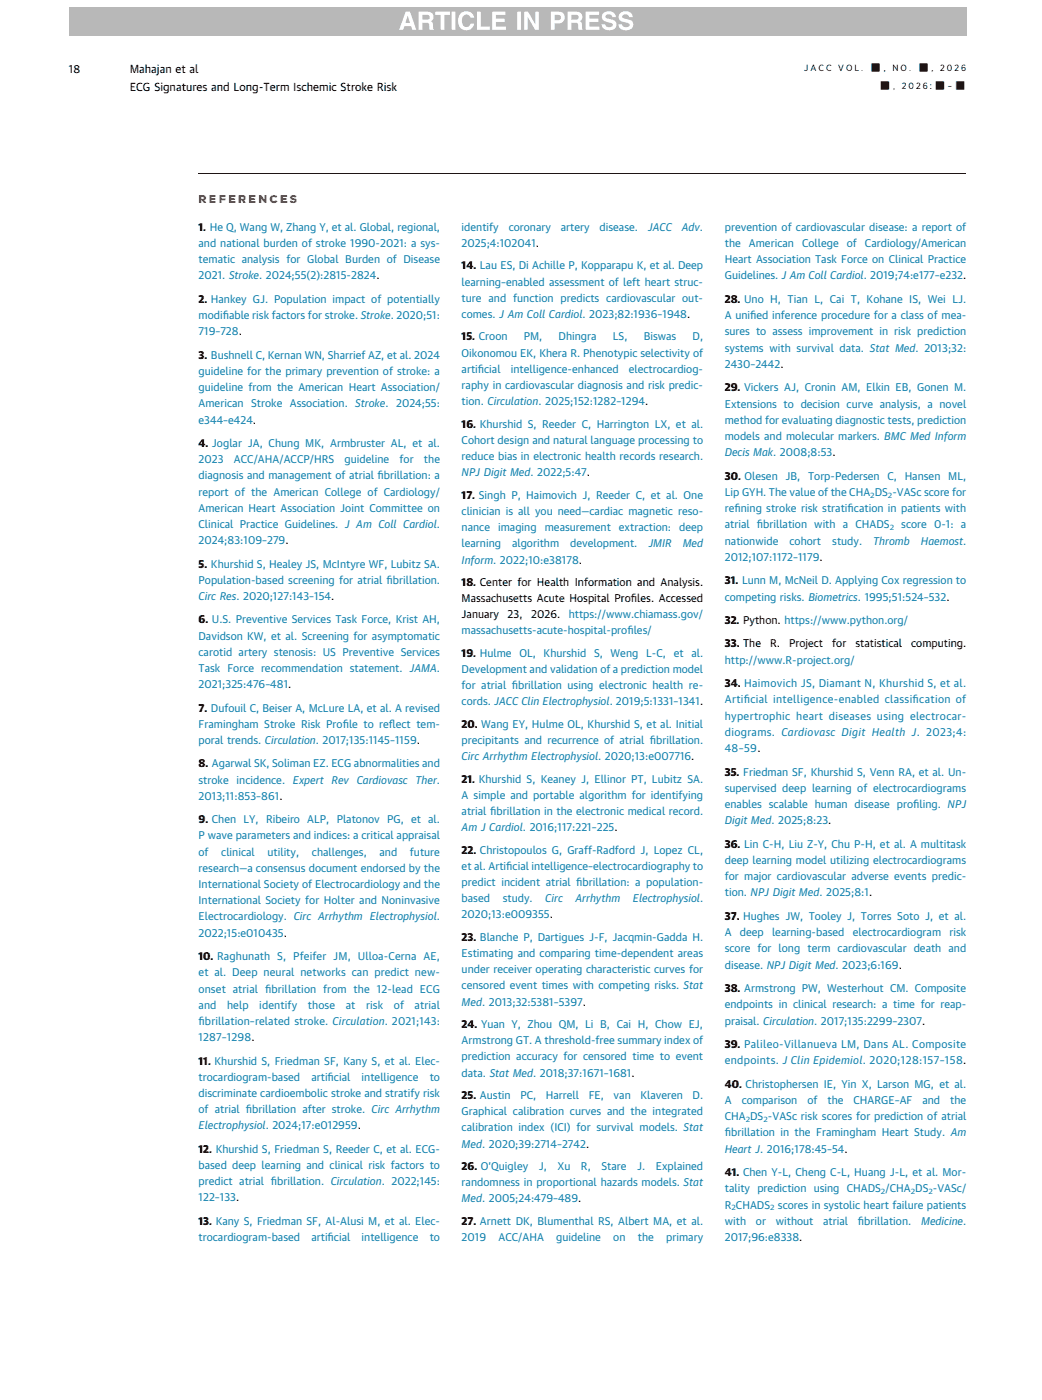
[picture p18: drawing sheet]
<svg xmlns="http://www.w3.org/2000/svg" width="203mm" height="273mm" viewBox="0 0 203 273" stroke-linecap="round" stroke-linejoin="round" font-family="sans-serif">
<defs><g id="words">
<g font-size="2.2">
<text x="25.3" y="14.3">Mahajan et al</text>
<text x="25.3" y="17.8">ECG Signatures and Long-Term Ischemic Stroke Risk</text>
</g>
<text font-size="2.2" fill="#e2282c" x="38.7" y="39.6">R E F E R E N C E S</text>
<g font-size="2.1">
<text x="13.4" y="14.2">18</text>
<text x="169.6" y="13.9">■</text>
<text x="171.5" y="17.4">■</text>
<text x="179" y="13.9">■</text>
<text x="182.2" y="17.4">■</text>
<text x="186.1" y="17.4">■</text>
<text x="38.7" y="45">1. He Q, Wang W, Zhang Y, et al. Global, regional,</text>
<text x="90" y="52.5">14. Lau ES, Di Achille P, Kopparapu K, et al. Deep</text>
<text x="38.7" y="59.1">2. Hankey GJ. Population impact of potentially</text>
<text x="141.3" y="59.1">28. Uno H, Tian L, Cai T, Kohane IS, Wei LJ.</text>
<text x="38.7" y="69.9">3. Bushnell C, Kernan WN, Sharrief AZ, et al. 2024</text>
<text x="90" y="66.4">15. Croon</text>
<text x="141.3" y="76.3">29. Vickers AJ, Cronin AM, Elkin EB, Gonen M.</text>
<text x="90" y="83.4">16. Khurshid S, Reeder C, Harrington LX, et al.</text>
<text x="38.7" y="87.2">4. Joglar JA, Chung MK, Armbruster AL, et al.</text>
<text x="141.3" y="93.6">30. Olesen</text>
<text x="90" y="97.2">17. Singh P, Haimovich J, Reeder C, et al. One</text>
<text x="38.7" y="110.7">5. Khurshid S, Healey JS, McIntyre WF, Lubitz SA.</text>
<text x="141.3" y="114">31. Lunn M, McNeil D. Applying Cox regression to</text>
<text x="90" y="114.2">18. Center for Health Information and Analysis.</text>
<text x="90" y="117.4">Massachusetts Acute Hospital Prof</text>
<text x="123" y="117.4">iles. Accessed</text>
<text x="38.7" y="121.6">6. U.S. Preventive Services Task Force, Krist AH,</text>
<text x="90" y="120.6">January</text>
<text x="99" y="120.6">23,</text>
<text x="103.6" y="120.6">2026.</text>
<text x="141.3" y="121.7">32. Python. https://www.python.org/</text>
<text x="90" y="128.1">19. Hulme</text>
<text x="141.3" y="126.3">33. The</text>
<text x="150.2" y="126.3">R.</text>
<text x="153.9" y="126.3">Project</text>
<text x="162.3" y="126.3">for</text>
<text x="166.8" y="126.3">statistical</text>
<text x="177.7" y="126.3">computing.</text>
<text x="141.3" y="134">34. Haimovich JS, Diamant N, Khurshid S, et al.</text>
<text x="38.7" y="138.8">7. Dufouil C, Beiser A, McLure LA, et al. A revised</text>
<text x="90" y="141.9">20. Wang EY, Hulme OL, Khurshid S, et al. Initial</text>
<text x="38.7" y="149.7">8. Agarwal SK, Soliman EZ. ECG abnormalities and</text>
<text x="90" y="152.6">21. Khurshid S, Keaney J, Ellinor PT, Lubitz SA.</text>
<text x="141.3" y="151.3">35. Friedman SF, Khurshid S, Venn RA, et al. Un-</text>
<text x="38.7" y="160.5">9. Chen LY, Ribeiro ALP, Platonov PG, et al.</text>
<text x="90" y="166.5">22. Christopoulos G, Graff-Radford J, Lopez CL,</text>
<text x="141.3" y="165.3">36. Lin C-H, Liu Z-Y, Chu P-H, et al. A multitask</text>
<text x="141.3" y="179.4">37. Hughes JW, Tooley J, Torres Soto J, et al.</text>
<text x="90" y="183.5">23. Blanche P, Dartigues J-F, Jacqmin-Gadda H.</text>
<text x="38.7" y="187.2">10. Raghunath S, Pfeifer JM, Ulloa-Cerna AE,</text>
<text x="141.3" y="193.5">38. Armstrong PW, Westerhout CM. Composite</text>
<text x="90" y="200.5">24. Yuan Y, Zhou QM, Li B, Cai H, Chow EJ,</text>
<text x="38.7" y="207.6">11. Khurshid S, Friedman SF, Kany S, et al. Elec-</text>
<text x="141.3" y="204.4">39. Palileo-Villanueva LM, Dans AL. Composite</text>
<text x="90" y="214.3">25. Austin</text>
<text x="141.3" y="212.1">40. Christophersen IE, Yin X, Larson MG, et al.</text>
<text x="38.7" y="224.8">12. Khurshid S, Friedman S, Reeder C, et al. ECG-</text>
<text x="90" y="228.2">26. O’Quigley</text>
<text x="141.3" y="229.4">41. Chen Y-L, Cheng C-L, Huang J-L, et al. Mor-</text>
<text x="38.7" y="238.9">13. Kany S, Friedman SF, Al-Alusi M, et al. Elec-</text>
<text x="90" y="238.9">27. Arnett DK, Blumenthal RS, Albert MA, et al.</text>
</g>
<g font-size="2.1" fill="#0d7fac">
<text x="90" y="45">identify</text>
<text x="99.2" y="45">coronary</text>
<text x="109.4" y="45">artery</text>
<text x="116.9" y="45">disease.</text>
<text x="126.3" y="45">JACC</text>
<text x="133" y="45">Adv.</text>
<text x="141.3" y="45">prevention of cardiovascular disease: a report of</text>
<text x="38.7" y="48.2">and national burden of stroke 1990-2021: a sys-</text>
<text x="38.7" y="51.3">tematic analysis for Global Burden of Disease</text>
<text x="90" y="48.2">2025;4:102041.</text>
<text x="141.3" y="48.2">the</text>
<text x="141.3" y="51.3">Heart Association Task Force on Clinical Practice</text>
<text x="146" y="48.2">American</text>
<text x="156.4" y="48.2">College</text>
<text x="165.1" y="48.2">of</text>
<text x="168.7" y="48.2">Cardiology/American</text>
<text x="38.7" y="54.5">2021. Stroke. 2024;55(2):2815-2824.</text>
<text x="90" y="55.7">learning–enabled assessment of left heart struc-</text>
<text x="90" y="58.9">ture and function predicts cardiovascular out-</text>
<text x="141.3" y="54.5">Guidelines. J Am Coll Cardiol. 2019;74:e177–e232.</text>
<text x="38.7" y="62.2">modif</text>
<text x="38.7" y="65.4">719–728.</text>
<text x="43.4" y="62.2">iable risk factors for stroke. Stroke. 2020;51:</text>
<text x="90" y="62">comes. J Am Coll Cardiol. 2023;82:1936–1948.</text>
<text x="141.3" y="62.2">A unif</text>
<text x="141.3" y="65.4">sures to assess improvement in risk prediction</text>
<text x="146.3" y="62.2">ied inference procedure for a class of mea-</text>
<text x="90" y="69.5">Oikonomou EK, Khera R. Phenotypic selectivity of</text>
<text x="102.1" y="66.4">PM,</text>
<text x="108.9" y="66.4">Dhingra</text>
<text x="119.5" y="66.4">LS,</text>
<text x="125.5" y="66.4">Biswas</text>
<text x="135.1" y="66.4">D,</text>
<text x="141.3" y="68.6">systems with survival data. Stat Med. 2013;32:</text>
<text x="141.3" y="71.7">2430–2442.</text>
<text x="38.7" y="73.1">guideline for the primary prevention of stroke: a</text>
<text x="38.7" y="76.3">guideline from the American Heart Association/</text>
<text x="90" y="72.7">artif</text>
<text x="90" y="75.9">raphy in cardiovascular diagnosis and risk predic-</text>
<text x="93.2" y="72.7">icial</text>
<text x="99.6" y="72.7">intelligence-enhanced</text>
<text x="122.6" y="72.7">electrocardiog-</text>
<text x="38.7" y="79.4">American Stroke Association. Stroke. 2024;55:</text>
<text x="38.7" y="82.6">e344–e424.</text>
<text x="90" y="79">tion. Circulation. 2025;152:1282–1294.</text>
<text x="141.3" y="79.5">Extensions to decision curve analysis, a novel</text>
<text x="141.3" y="82.6">method for evaluating diagnostic tests, prediction</text>
<text x="90" y="86.6">Cohort design and natural language processing to</text>
<text x="90" y="89.7">reduce bias in electronic health records research.</text>
<text x="141.3" y="85.8">models and molecular markers. BMC Med Inform</text>
<text x="141.3" y="89">Decis Mak. 2008;8:53.</text>
<text x="38.7" y="90.3">2023</text>
<text x="38.7" y="93.5">diagnosis and management of atrial f</text>
<text x="45.6" y="90.3">ACC/AHA/ACCP/HRS</text>
<text x="67.2" y="90.3">guideline</text>
<text x="73.6" y="93.5">ibrillation: a</text>
<text x="77.9" y="90.3">for</text>
<text x="82.7" y="90.3">the</text>
<text x="90" y="92.9">NPJ Digit Med. 2022;5:47.</text>
<text x="153.2" y="93.6">JB,</text>
<text x="157.6" y="93.6">Torp-Pedersen</text>
<text x="173.1" y="93.6">C,</text>
<text x="176.4" y="93.6">Hansen</text>
<text x="184.9" y="93.6">ML,</text>
<text x="38.7" y="96.6">report of the American College of Cardiology/</text>
<text x="38.7" y="99.8">American Heart Association Joint Committee on</text>
<text x="90" y="100.4">clinician is all you need—cardiac magnetic reso-</text>
<text x="141.3" y="96.7">Lip GYH. The value of the CHA DS -VASc score for</text>
<text x="141.3" y="99.9">ref</text>
<text x="143.2" y="99.9">ining stroke risk stratif</text>
<text x="165.3" y="99.9">ication in patients with</text>
<text x="38.7" y="103">Clinical Practice Guidelines. J Am Coll Cardiol.</text>
<text x="38.7" y="106.1">2024;83:109–279.</text>
<text x="90" y="103.6">nance</text>
<text x="90" y="106.7">learning</text>
<text x="97.1" y="103.6">imaging</text>
<text x="99.9" y="106.7">algorithm</text>
<text x="106.2" y="103.6">measurement</text>
<text x="111.2" y="106.7">development.</text>
<text x="120.7" y="103.6">extraction:</text>
<text x="126.4" y="106.7">JMIR</text>
<text x="132.5" y="103.6">deep</text>
<text x="133.1" y="106.7">Med</text>
<text x="141.3" y="106.2">nationwide</text>
<text x="141.3" y="103">atrial f</text>
<text x="147.6" y="103">ibrillation with a CHADS</text>
<text x="154" y="106.2">cohort</text>
<text x="162.3" y="106.2">study.</text>
<text x="170.3" y="106.2">Thromb</text>
<text x="175.8" y="103">score 0-1: a</text>
<text x="179.6" y="106.2">Haemost.</text>
<text x="38.7" y="113.8">Population-based screening for atrial f</text>
<text x="75.4" y="113.8">ibrillation.</text>
<text x="90" y="109.9">Inform. 2022;10:e38178.</text>
<text x="141.3" y="109.4">2012;107:1172–1179.</text>
<text x="38.7" y="117">Circ Res. 2020;127:143–154.</text>
<text x="141.3" y="117.1">competing risks. Biometrics. 1995;51:524–532.</text>
<text x="38.7" y="124.7">Davidson KW, et al. Screening for asymptomatic</text>
<text x="90" y="123.7">massachusetts-acute-hospital-prof</text>
<text x="110.9" y="120.6">https://www.chiamass.gov/</text>
<text x="122.3" y="123.7">iles/</text>
<text x="38.7" y="127.9">carotid artery stenosis: US Preventive Services</text>
<text x="38.7" y="131.1">Task Force recommendation statement. JAMA.</text>
<text x="90" y="131.3">Development and validation of a prediction model</text>
<text x="101.3" y="128.1">OL,</text>
<text x="106" y="128.1">Khurshid</text>
<text x="115.8" y="128.1">S,</text>
<text x="119.1" y="128.1">Weng</text>
<text x="126" y="128.1">L-C,</text>
<text x="131.4" y="128.1">et</text>
<text x="134.8" y="128.1">al.</text>
<text x="141.3" y="129.5">http://www.R-project.org/</text>
<text x="38.7" y="134.2">2021;325:476–481.</text>
<text x="90" y="134.4">for atrial f</text>
<text x="90" y="137.6">cords. JACC Clin Electrophysiol. 2019;5:1331–1341.</text>
<text x="99.8" y="134.4">ibrillation using electronic health re-</text>
<text x="141.3" y="137.2">Artif</text>
<text x="145.1" y="137.2">icial intelligence-enabled classif</text>
<text x="178" y="137.2">ication of</text>
<text x="38.7" y="141.9">Framingham Stroke Risk Prof</text>
<text x="66.8" y="141.9">ile to ref</text>
<text x="75.9" y="141.9">lect tem-</text>
<text x="141.3" y="140.4">hypertrophic heart diseases using electrocar-</text>
<text x="141.3" y="143.5">diograms. Cardiovasc Digit Health J. 2023;4:</text>
<text x="38.7" y="145.1">poral trends. Circulation. 2017;135:1145–1159.</text>
<text x="90" y="145.1">precipitants and recurrence of atrial f</text>
<text x="90" y="148.3">Circ Arrhythm Electrophysiol. 2020;13:e007716.</text>
<text x="126.7" y="145.1">ibrillation.</text>
<text x="141.3" y="146.7">48–59.</text>
<text x="38.7" y="152.8">stroke</text>
<text x="38.7" y="156">2013;11:853–861.</text>
<text x="46.1" y="152.8">incidence.</text>
<text x="57.1" y="152.8">Expert</text>
<text x="64.6" y="152.8">Rev Cardiovasc</text>
<text x="81" y="152.8">Ther.</text>
<text x="90" y="155.8">A simple and portable algorithm for identifying</text>
<text x="141.3" y="154.4">supervised deep learning of electrocardiograms</text>
<text x="90" y="159">atrial f</text>
<text x="95.6" y="159">ibrillation in the electronic medical record.</text>
<text x="141.3" y="157.6">enables scalable human disease prof</text>
<text x="141.3" y="160.8">Digit Med. 2025;8:23.</text>
<text x="178.1" y="157.6">iling. NPJ</text>
<text x="38.7" y="163.7">P wave parameters and indices: a critical appraisal</text>
<text x="38.7" y="166.9">of</text>
<text x="43.2" y="166.9">clinical</text>
<text x="52.2" y="166.9">utility,</text>
<text x="60.8" y="166.9">challenges,</text>
<text x="74" y="166.9">and</text>
<text x="79.9" y="166.9">future</text>
<text x="90" y="162.1">Am J Cardiol. 2016;117:221–225.</text>
<text x="38.7" y="170">research—a consensus document endorsed by the</text>
<text x="38.7" y="173.2">International Society of Electrocardiology and the</text>
<text x="90" y="169.6">et al. Artif</text>
<text x="90" y="172.8">predict incident atrial f</text>
<text x="98.7" y="169.6">icial intelligence–electrocardiography to</text>
<text x="112.4" y="172.8">ibrillation: a population-</text>
<text x="141.3" y="168.5">deep learning model utilizing electrocardiograms</text>
<text x="141.3" y="171.7">for major cardiovascular adverse events predic-</text>
<text x="38.7" y="176.4">International Society for Holter and Noninvasive</text>
<text x="38.7" y="179.5">Electrocardiology. Circ Arrhythm Electrophysiol.</text>
<text x="90" y="176">based</text>
<text x="90" y="179.1">2020;13:e009355.</text>
<text x="98" y="176">study.</text>
<text x="106.3" y="176">Circ</text>
<text x="112.2" y="176">Arrhythm</text>
<text x="123.4" y="176">Electrophysiol.</text>
<text x="141.3" y="174.8">tion. NPJ Digit Med. 2025;8:1.</text>
<text x="38.7" y="182.7">2022;15:e010435.</text>
<text x="141.3" y="182.6">A</text>
<text x="141.3" y="185.7">score for long term cardiovascular death and</text>
<text x="144.3" y="182.6">deep</text>
<text x="150.6" y="182.6">learning-based</text>
<text x="166.3" y="182.6">electrocardiogram</text>
<text x="185.1" y="182.6">risk</text>
<text x="38.7" y="190.4">et al. Deep neural networks can predict new-</text>
<text x="90" y="186.6">Estimating and comparing time-dependent areas</text>
<text x="90" y="189.8">under receiver operating characteristic curves for</text>
<text x="141.3" y="188.9">disease. NPJ Digit Med. 2023;6:169.</text>
<text x="38.7" y="193.6">onset atrial f</text>
<text x="38.7" y="196.7">and</text>
<text x="44.3" y="196.7">help</text>
<text x="50.6" y="196.7">identify</text>
<text x="51.7" y="193.6">ibrillation from the 12-lead ECG</text>
<text x="60" y="196.7">those</text>
<text x="67.4" y="196.7">at</text>
<text x="71.4" y="196.7">risk</text>
<text x="76.8" y="196.7">of</text>
<text x="80.8" y="196.7">atrial</text>
<text x="90" y="193">censored event times with competing risks. Stat</text>
<text x="90" y="196.1">Med. 2013;32:5381–5397.</text>
<text x="141.3" y="196.7">endpoints in clinical research: a time for reap-</text>
<text x="38.7" y="199.9">f</text>
<text x="38.7" y="199.9">ibrillation–related stroke. Circulation. 2021;143:</text>
<text x="38.7" y="203.1">1287–1298.</text>
<text x="90" y="203.7">Armstrong GT. A threshold-free summary index of</text>
<text x="141.3" y="199.8">praisal. Circulation. 2017;135:2299–2307.</text>
<text x="90" y="206.8">prediction accuracy for censored time to event</text>
<text x="90" y="210">data. Stat Med. 2018;37:1671–1681.</text>
<text x="141.3" y="207.6">endpoints. J Clin Epidemiol. 2020;128:157–158.</text>
<text x="38.7" y="210.8">trocardiogram-based</text>
<text x="38.7" y="213.9">discriminate cardioembolic stroke and stratify risk</text>
<text x="60.7" y="210.8">artif</text>
<text x="63.9" y="210.8">icial</text>
<text x="70.5" y="210.8">intelligence</text>
<text x="83.8" y="210.8">to</text>
<text x="101.5" y="214.3">PC,</text>
<text x="106.4" y="214.3">Harrell</text>
<text x="114.8" y="214.3">FE,</text>
<text x="119.7" y="214.3">van</text>
<text x="124.9" y="214.3">Klaveren</text>
<text x="135.1" y="214.3">D.</text>
<text x="141.3" y="215.3">A</text>
<text x="144.6" y="215.3">comparison</text>
<text x="157.4" y="215.3">of</text>
<text x="161.4" y="215.3">the</text>
<text x="166.4" y="215.3">CHARGE–AF</text>
<text x="179.9" y="215.3">and</text>
<text x="185.3" y="215.3">the</text>
<text x="38.7" y="217.1">of atrial f</text>
<text x="38.7" y="220.3">Electrophysiol. 2024;17:e012959.</text>
<text x="48" y="217.1">ibrillation after stroke. Circ Arrhythm</text>
<text x="90" y="217.5">Graphical calibration curves and the integrated</text>
<text x="90" y="220.7">calibration index (ICI) for survival models. Stat</text>
<text x="141.3" y="218.5">CHA DS -VASc risk scores for prediction of atrial</text>
<text x="141.3" y="221.6">f</text>
<text x="141.3" y="221.6">ibrillation in the Framingham Heart Study. Am</text>
<text x="90" y="223.8">Med. 2020;39:2714–2742.</text>
<text x="141.3" y="224.8">Heart J. 2016;178:45–54.</text>
<text x="38.7" y="228">based deep learning and clinical risk factors to</text>
<text x="38.7" y="231.2">predict atrial f</text>
<text x="52.8" y="231.2">ibrillation. Circulation. 2022;145:</text>
<text x="90" y="231.4">randomness in proportional hazards models. Stat</text>
<text x="105.1" y="228.2">J,</text>
<text x="108.7" y="228.2">Xu</text>
<text x="113.3" y="228.2">R,</text>
<text x="117.3" y="228.2">Stare</text>
<text x="124.2" y="228.2">J.</text>
<text x="127.9" y="228.2">Explained</text>
<text x="141.3" y="232.5">tality prediction using CHADS /CHA DS -VASc/</text>
<text x="38.7" y="234.3">122–133.</text>
<text x="90" y="234.5">Med. 2005;24:479–489.</text>
<text x="141.3" y="238.9">with</text>
<text x="141.3" y="235.7">R CHADS</text>
<text x="147.4" y="238.9">or</text>
<text x="151.3" y="238.9">without</text>
<text x="151.7" y="235.7">scores in systolic heart failure patients</text>
<text x="160.5" y="238.9">atrial</text>
<text x="167.3" y="238.9">f</text>
<text x="167.3" y="238.9">ibrillation.</text>
<text x="179.6" y="238.9">Medicine.</text>
<text x="38.7" y="242">trocardiogram-based</text>
<text x="60.7" y="242">artif</text>
<text x="63.9" y="242">icial</text>
<text x="70.5" y="242">intelligence</text>
<text x="83.8" y="242">to</text>
<text x="90" y="242">2019</text>
<text x="97.2" y="242">ACC/AHA</text>
<text x="108.5" y="242">guideline</text>
<text x="119.6" y="242">on</text>
<text x="124.4" y="242">the</text>
<text x="129.9" y="242">primary</text>
<text x="141.3" y="242">2017;96:e8338.</text>
</g>
<g font-size="1.8">
<text x="156.8" y="13.9">J A C C</text>
<text x="163.5" y="13.9">V O L .</text>
<text x="172.3" y="13.9">,</text>
<text x="174" y="13.9">N O .</text>
<text x="174.2" y="17.4">,</text>
<text x="175.8" y="17.4">2</text>
<text x="177.2" y="17.4">0</text>
<text x="178.6" y="17.4">2</text>
<text x="180" y="17.4">6 :</text>
<text x="181.7" y="13.9">,</text>
<text x="183.3" y="13.9">2</text>
<text x="184.7" y="13.9">0</text>
<text x="184.9" y="17.4">–</text>
<text x="186.1" y="13.9">2</text>
<text x="187.5" y="13.9">6</text>
</g>
<g font-size="1.4" fill="#0d7fac">
<text x="169.7" y="97.1">2</text>
<text x="173.2" y="97.1">2</text>
<text x="173.5" y="103.4">2</text>
<text x="145.4" y="218.8">2</text>
<text x="148.9" y="218.8">2</text>
<text x="171.8" y="232.9">2</text>
<text x="177.6" y="232.9">2</text>
<text x="181" y="232.9">2</text>
<text x="142.6" y="236.1">2</text>
<text x="150.2" y="236.1">2</text>
</g>
</g></defs>
<path d="M38.7 33.8h149.7" fill="none" stroke="#000" stroke-width=".2"/>
<path d="M13.4 1.4h175.1v5.5h-175.1z" fill="#b8b8b8"/>
<path d="M121 2.5a1.04 1.04 0 0 0-.3 1.2 1.04 1.04 0 0 0 1.1 .6 .76 .76 0 0 1 .9 .8 .88 .88 0 0 1-1.4-.4h-.7a1.54 1.54 0 0 0 1.2 1.2 1.54 1.54 0 0 0 1.6-.6 .98 .98 0 0 0-.8-1.5l-1-.3-.3-.3a.71 .71 0 0 1 .7-.4 .71 .71 0 0 1 .7 .5h.7a1.34 1.34 0 0 0-2-1zM117.8 2.5a1.04 1.04 0 0 0-.4 1.2 1.04 1.04 0 0 0 1.1 .6 .76 .76 0 0 1 .9 .8 .88 .88 0 0 1-1.4-.4h-.7a1.54 1.54 0 0 0 1.2 1.2 1.54 1.54 0 0 0 1.6-.6 .98 .98 0 0 0-.8-1.5l-1-.3-.2-.3a.71 .71 0 0 1 .7-.4 .71 .71 0 0 1 .6 .5h.7a1.34 1.34 0 0 0-1.9-1zM114.2 2.3v3.5h2.7v-.6h-2v-.9h1.8v-.6h-1.8v-.8h1.9v-.6zM111.4 2.9l1.3 .1a.49 .49 0 0 1-.1 .8h-1.2zM110.7 2.3v3.5h.7v-1.4l1.1 .1a1.09 1.09 0 0 1 .3 1.1v.2h.8l-.1-.4a1.12 1.12 0 0 0-.5-1.3 .97 .97 0 0 0 .5-1.1 .97 .97 0 0 0-1-.7zM108.2 2.9a1.07 1.07 0 0 1 1.2 .3v.3l-.2 .4h-1zM107.4 2.3v3.5h.8v-1.3a1.5 1.5 0 0 0 1.8-.5 1.12 1.12 0 0 0-1-1.7zM102.2 2.3v3.5h.7v-2.5l1.4 2.5h.8v-3.5h-.7v2.4l-1.4-2.4zM100.9 2.3v3.5h.7v-3.5zM96 2.3v3.5h2.7v-.6h-2v-.9h1.7v-.6h-1.7v-.8h1.9v-.6zM93 2.3v3.5h2.5v-.6h-1.7v-2.9zM89.8 2.7a2.02 2.02 0 0 0 .7 3.2 1.52 1.52 0 0 0 2-1.3h-.8a.82 .82 0 0 1-.9 .7 .82 .82 0 0 1-.7-.9 1.08 1.08 0 0 1 .1-1.1 1.08 1.08 0 0 1 1.1-.4l.4 .5h.8a1.56 1.56 0 0 0-1.1-1.2 1.56 1.56 0 0 0-1.6 .5zM88.1 2.3v3.5h.7v-3.5zM84.9 2.3v.6h1v2.9h.8v-2.9h1v-.6zM82.4 2.9l1.2 .1a.49 .49 0 0 1 0 .8h-1.2zM81.6 2.3v3.5h.8v-1.4l1.1 .1a1.09 1.09 0 0 1 .2 1.1l.1 .2h.8l-.1-.4a1.12 1.12 0 0 0-.5-1.3 .97 .97 0 0 0 .5-1.1 .97 .97 0 0 0-1.1-.7zM79.5 3.1l.5 1.4h-.9zM79.1 2.3l-1.3 3.5h.8l.3-.7h1.3l.2 .7h.8l-1.3-3.5z" fill="#fff"/>
<use href="#words"/>
</svg>
